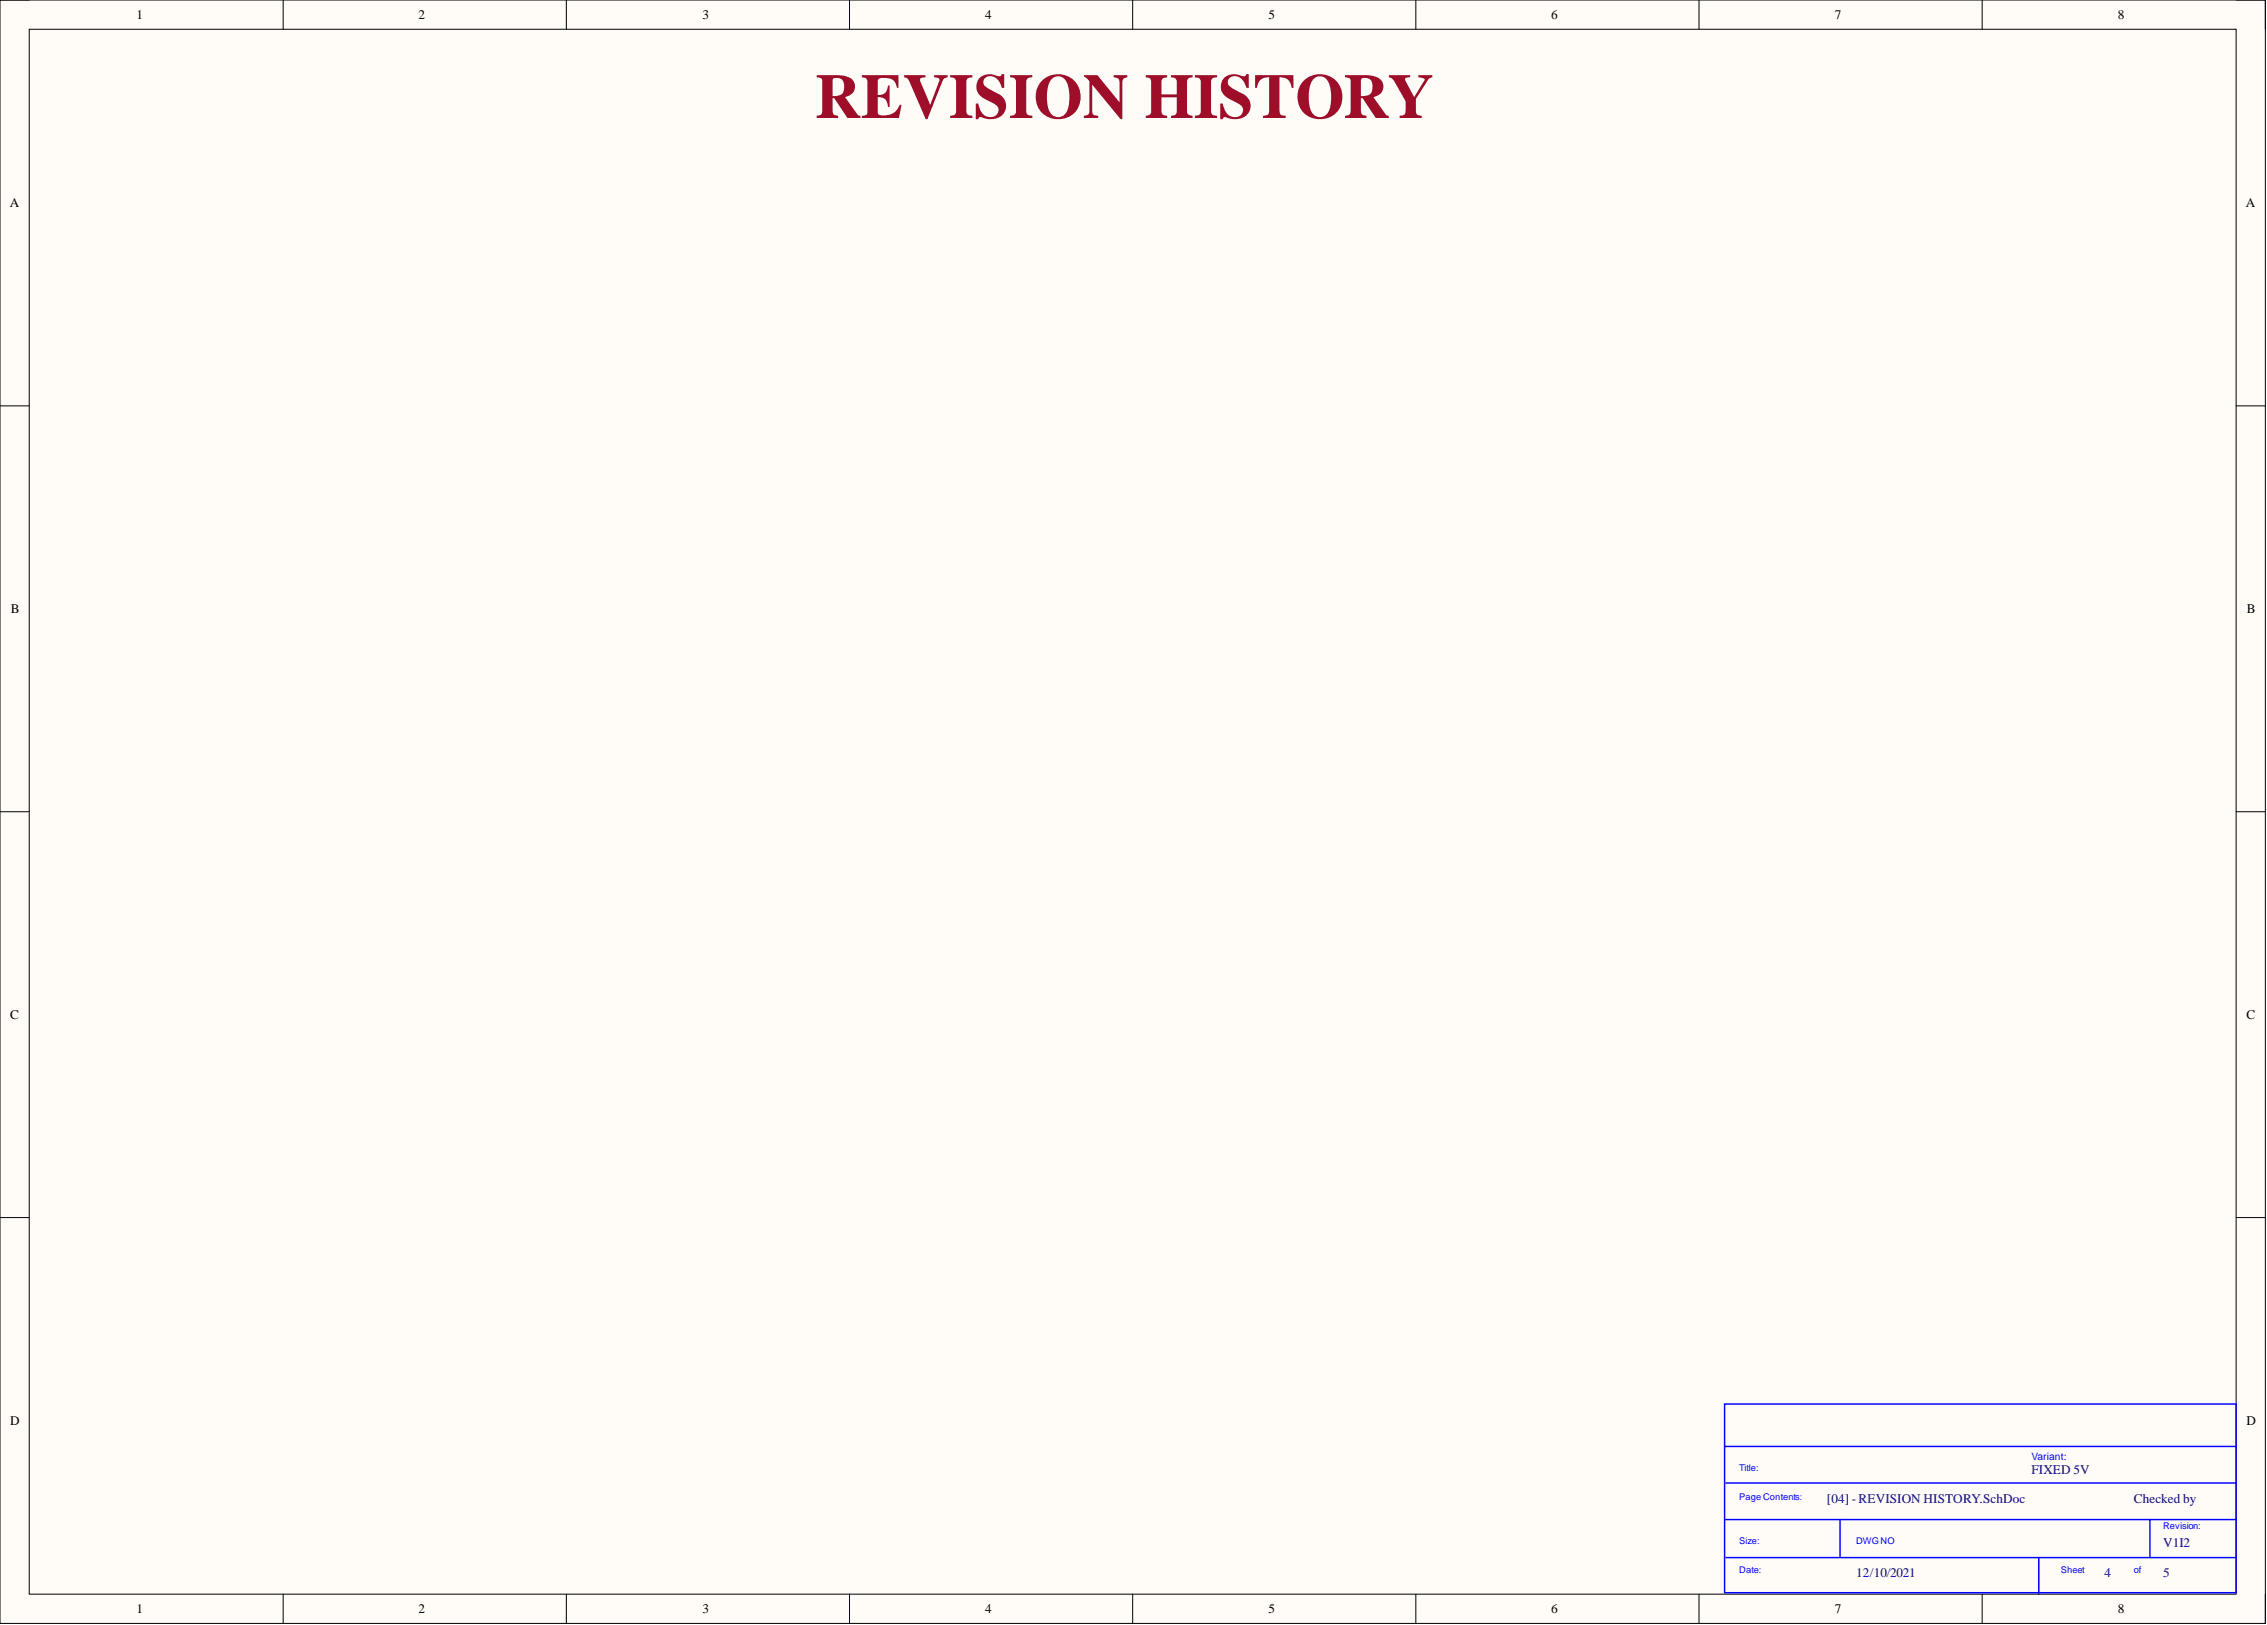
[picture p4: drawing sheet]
<svg xmlns="http://www.w3.org/2000/svg" width="393mm" height="282mm" viewBox="0 0 393 282" stroke-linecap="round" stroke-linejoin="round" font-family="sans-serif">
<defs><g id="words">
<text font-size="11" fill="#9e0e29" x="141.4" y="20.5">REVISION HISTORY</text>
<g font-size="2.3">
<text x="23.7" y="3.3">1</text>
<text x="72.6" y="3.3">2</text>
<text x="121.9" y="3.3">3</text>
<text x="170.9" y="3.3">4</text>
<text x="220.1" y="3.3">5</text>
<text x="269.1" y="3.3">6</text>
<text x="318.3" y="3.3">7</text>
<text x="367.4" y="3.3">8</text>
<text x="1.7" y="35.9">A</text>
<text x="389.7" y="35.9">A</text>
<text x="1.9" y="106.4">B</text>
<text x="389.8" y="106.4">B</text>
<text x="1.8" y="176.7">C</text>
<text x="389.8" y="176.7">C</text>
<text x="1.8" y="247.2">D</text>
<text x="389.8" y="247.2">D</text>
<text x="23.7" y="279.8">1</text>
<text x="72.6" y="279.8">2</text>
<text x="121.9" y="279.8">3</text>
<text x="170.9" y="279.8">4</text>
<text x="220.1" y="279.8">5</text>
<text x="269.1" y="279.8">6</text>
<text x="318.3" y="279.8">7</text>
<text x="367.4" y="279.8">8</text>
</g>
<g font-size="2.3" fill="#000080">
<text x="352.5" y="255.7">FIXED 5V</text>
<text x="317" y="260.8">[04] - REVISION HISTORY.SchDoc</text>
<text x="370.2" y="260.8">Checked by</text>
<text x="375.3" y="268.4">V1I2</text>
<text x="322.1" y="273.5">12/10/2021</text>
<text x="365.2" y="273.5">4</text>
<text x="375.3" y="273.5">5</text>
</g>
<text font-size="1.8" fill="#00f" x="352.5" y="253.3">Variant:</text>
<g font-size="1.6" fill="#00f">
<text x="301.8" y="255.1">Title:</text>
<text x="301.8" y="260.2">Page Contents:</text>
<text x="301.8" y="267.8">Size:</text>
<text x="322.1" y="267.8">DWGNO</text>
<text x="375.3" y="265.3">Revision:</text>
<text x="301.8" y="272.9">Date:</text>
<text x="357.6" y="272.9">Sheet</text>
<text x="370.2" y="272.9">of</text>
</g>
</g></defs>
<path d="M0 0h393.1v281.6h-393.1z" fill-rule="evenodd" fill="#fffcf8"/>
<path d="M0 0h393.1v281.6h-393.1z" fill="none" stroke="#000" stroke-width=".17"/>
<path d="M5.1 5.1h382.9v271.4h-382.9z" fill-rule="evenodd" fill="#fffcf8"/>
<g fill="none" stroke="#000" stroke-width=".17">
<path d="M0 0h5.1M5.1 5.1h382.9v271.4h-382.9zM49.1 0v5.1M98.3 0v5.1M147.4 0v5.1M196.5 0v5.1M245.7 0v5.1M294.8 0v5.1M343.9 0v5.1M388 0h5.1v5.1M0 70.4h5.1M388 70.4h5.1"/>
<path d="M0 140.8h5.1M388 140.8h5.1M0 211.2h5.1M388 211.2h5.1M49.1 276.5v5.1M98.3 276.5v5.1M147.4 276.5v5.1M196.5 276.5v5.1M245.7 276.5v5.1M294.8 276.5v5.1M343.9 276.5v5.1M393.1 276.5v5.1"/>
</g>
<path d="M299.2 243.5h88.8v32.8h-88.8zM299.2 250.9h88.8M299.5 257.2h88.5M299.2 263.6h88.8M299.5 270.2h88.5M319.3 263.6v6.6M353.8 270.2v6.3M373 263.6v6.6" fill="none" stroke="#00f" stroke-width=".25"/>
<use href="#words"/>
</svg>
